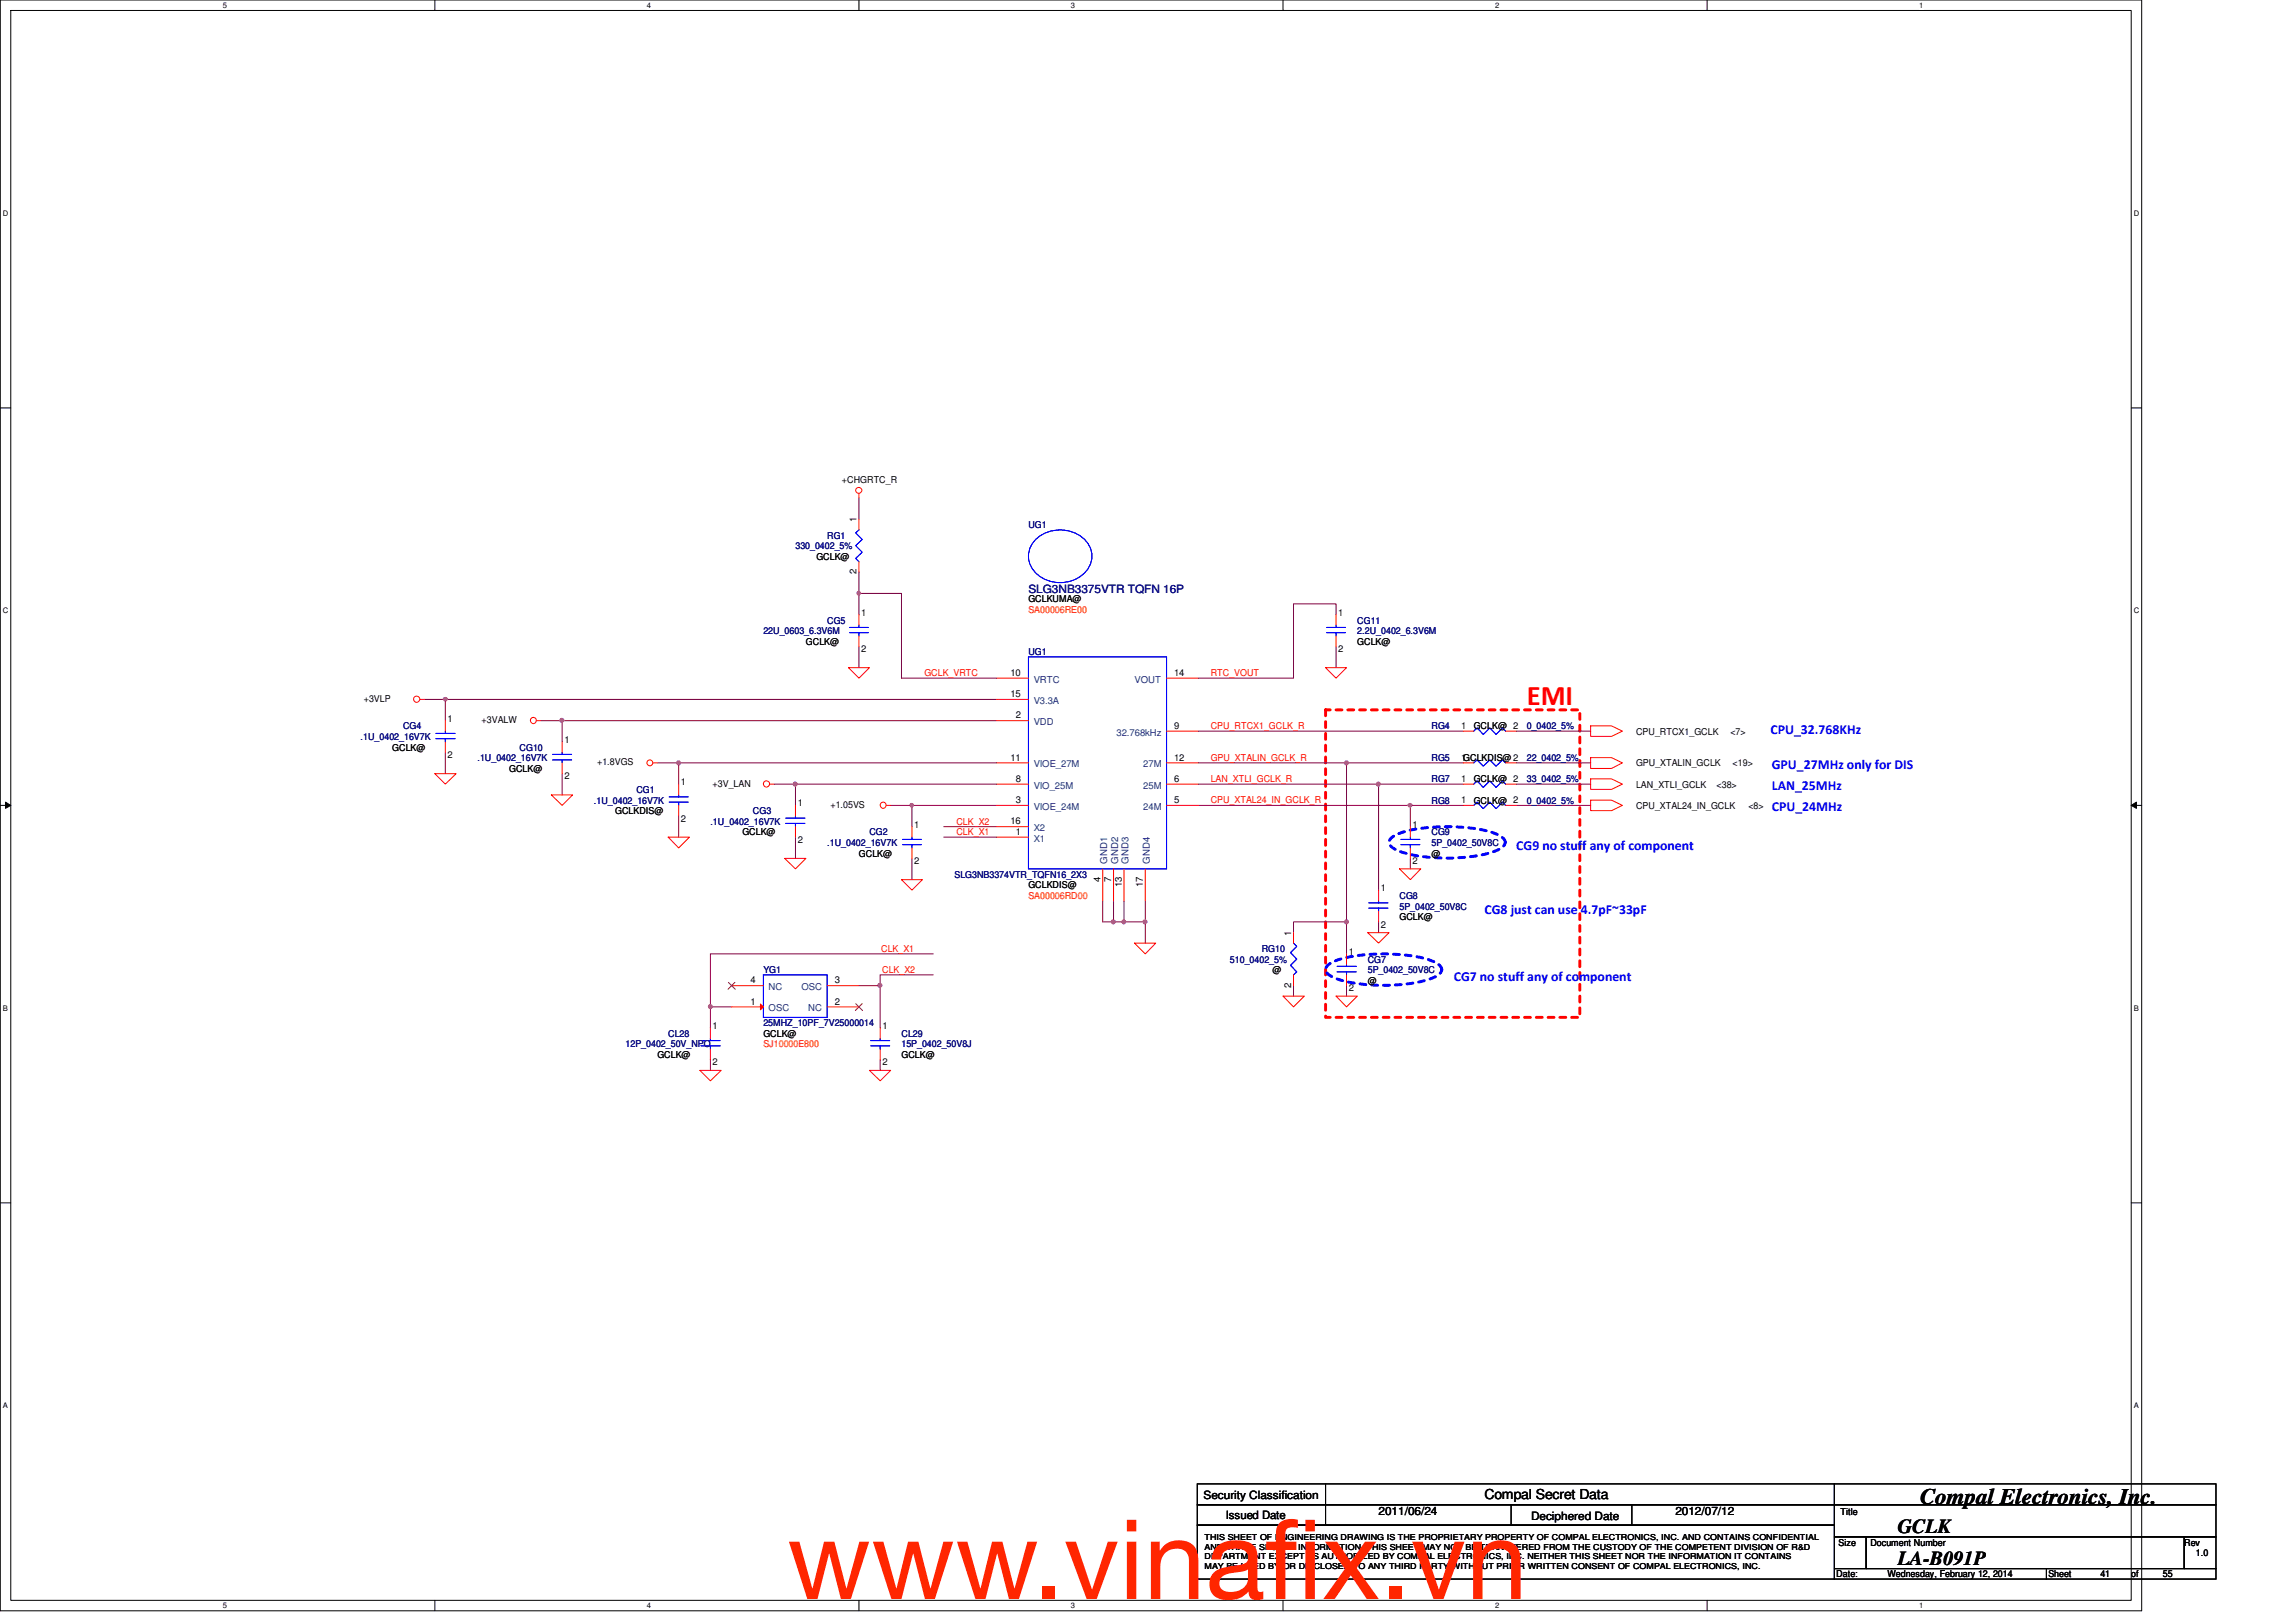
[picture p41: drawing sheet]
<svg xmlns="http://www.w3.org/2000/svg" width="297mm" height="210mm" viewBox="0 0 297 210" stroke-linecap="round" stroke-linejoin="round" font-family="sans-serif">
<defs><g id="words">
<g font-size="14.1" fill="#ff2600">
<text x="101.8" y="206.9">www.vinaf</text>
<text x="163.7" y="206.9">ix.vn</text>
</g>
<text font-size="3.7" fill="#f00" x="197.5" y="91.3">EMI</text>
<text font-size="2.9" x="248.4" y="194.6">Compal Electronics, Inc.</text>
<g font-size="2.6">
<text x="245.5" y="202.5">LA-B091P</text>
<text x="245.5" y="198.4">GCLK</text>
</g>
<g font-size="1.8" fill="#00f">
<text x="229.1" y="95">CPU_32.768KHz</text>
<text x="229.2" y="99.5">GPU_27MHz only for DIS</text>
<text x="229.2" y="104.9">CPU_24MHz</text>
<text x="229.2" y="102.2">LAN_25MHz</text>
<text x="196.2" y="110">CG9 no stuff any of component</text>
<text x="192.1" y="118.3">CG8 just can use 4.7pF~33pF</text>
<text x="188.1" y="126.9">CG7 no stuff any of component</text>
</g>
<text font-size="1.8" x="192.1" y="194">Compal Secret Data</text>
<text font-size="1.5" fill="#000080" x="133.1" y="76.8">SLG3NB3375VTR TQFN 16P</text>
<g font-size="1.5">
<text x="155.7" y="193.9">Security Classification</text>
<text x="158.6" y="196.5">Issued Date</text>
<text x="178.3" y="196.1">2011/06/24</text>
<text x="198.1" y="196.6">Deciphered Date</text>
<text x="216.7" y="196.1">2012/07/12</text>
</g>
<g font-size="1.2">
<text x="108.9" y="62.6">+CHGRTC_R</text>
<text x="110.8" y="67.6" transform="rotate(-90 110.8 67.6)">1</text>
<text x="105.6" y="72.4">GCLK@</text>
<text x="110.8" y="74.3" transform="rotate(-90 110.8 74.3)">2</text>
<text x="133.1" y="77.9">GCLKUMA@</text>
<text x="104.3" y="83.4">GCLK@</text>
<text x="111.4" y="79.7">1</text>
<text x="173.1" y="79.7">1</text>
<text x="175.6" y="83.4">GCLK@</text>
<text x="111.4" y="84.4">2</text>
<text x="130.7" y="87.5">10</text>
<text x="151.9" y="87.5">14</text>
<text x="173.1" y="84.4">2</text>
<text x="47.1" y="90.8">+3VLP</text>
<text x="57.9" y="93.4">1</text>
<text x="62.3" y="93.6">+3VALW</text>
<text x="130.7" y="90.2">15</text>
<text x="131.4" y="93">2</text>
<text x="151.9" y="94.3">9</text>
<text x="189" y="94.3">1</text>
<text x="190.7" y="94.4">GCLK@ 2</text>
<text x="211.7" y="95.1">CPU_RTCX1_GCLK</text>
<text x="223.9" y="95.1">&lt;7&gt;</text>
<text x="50.8" y="97.2">GCLK@</text>
<text x="57.9" y="98.1">2</text>
<text x="65.9" y="99.9">GCLK@</text>
<text x="73" y="96.1">1</text>
<text x="73" y="100.8">2</text>
<text x="77.3" y="99.1">+1.8VGS</text>
<text x="88.1" y="101.6">1</text>
<text x="92.2" y="101.8">+3V_LAN</text>
<text x="130.7" y="98.4">11</text>
<text x="131.4" y="101.2">8</text>
<text x="151.9" y="101.2">6</text>
<text x="151.9" y="98.4">12</text>
<text x="189" y="101.2">1</text>
<text x="189" y="98.4">1GCLKDIS@2</text>
<text x="190.7" y="101.3">GCLK@ 2</text>
<text x="211.7" y="101.9">LAN_XTLI_GCLK</text>
<text x="211.7" y="99.2">GPU_XTALIN_GCLK</text>
<text x="222.1" y="101.9">&lt;38&gt;</text>
<text x="224.2" y="99.2">&lt;19&gt;</text>
<text x="79.6" y="105.4">GCLKDIS@</text>
<text x="88.1" y="106.3">2</text>
<text x="103.2" y="104.4">1</text>
<text x="107.4" y="104.6">+1.05VS</text>
<text x="118.3" y="107.1">1</text>
<text x="130.7" y="106.7">16</text>
<text x="131.4" y="103.9">3</text>
<text x="151.9" y="103.9">5</text>
<text x="182.7" y="107.1">1</text>
<text x="189" y="103.9">1</text>
<text x="190.7" y="104">GCLK@ 2</text>
<text x="211.7" y="104.7">CPU_XTAL24_IN_GCLK</text>
<text x="226.2" y="104.7">&lt;8&gt;</text>
<text x="96.1" y="108.1">GCLK@</text>
<text x="103.2" y="109.1">2</text>
<text x="111.1" y="110.9">GCLK@</text>
<text x="118.3" y="111.8">2</text>
<text x="131.4" y="108">1</text>
<text x="182.7" y="111.8">2</text>
<text x="185.2" y="110.9">@</text>
<text x="133.1" y="115">GCLKDIS@</text>
<text x="142.4" y="114.1" transform="rotate(-90 142.4 114.1)">4</text>
<text x="143.8" y="114.1" transform="rotate(-90 143.8 114.1)">7</text>
<text x="145.1" y="114.8" transform="rotate(-90 145.1 114.8)">13</text>
<text x="147.9" y="114.8" transform="rotate(-90 147.9 114.8)">17</text>
<text x="178.6" y="115.4">1</text>
<text x="181.1" y="119.1">GCLK@</text>
<text x="164.6" y="125.9">@</text>
<text x="167" y="121.1" transform="rotate(-90 167 121.1)">1</text>
<text x="174.5" y="123.6">1</text>
<text x="178.6" y="120.1">2</text>
<text x="97.1" y="127.3">4</text>
<text x="97.1" y="130">1</text>
<text x="108" y="127.3">3</text>
<text x="108" y="130">2</text>
<text x="167" y="127.8" transform="rotate(-90 167 127.8)">2</text>
<text x="174.5" y="128.3">2</text>
<text x="177" y="127.3">@</text>
<text x="85" y="136.9">GCLK@</text>
<text x="92.2" y="133.2">1</text>
<text x="92.2" y="137.9">2</text>
<text x="98.8" y="134.2">GCLK@</text>
<text x="114.2" y="133.2">1</text>
<text x="114.2" y="137.9">2</text>
<text x="116.6" y="136.9">GCLK@</text>
<text x="238.1" y="196">Title</text>
<text x="237.9" y="200">Size</text>
<text x="242" y="200">Document Number</text>
<text x="282.6" y="200">Rev</text>
<text x="284.1" y="201.4">1.0</text>
<text x="237.6" y="204.1">Date:</text>
<text x="244.2" y="204.1">Wednesday, February 12, 2014</text>
<text x="265" y="204.1">Sheet</text>
<text x="271.7" y="204.1">41</text>
<text x="275.7" y="204.1">of</text>
<text x="279.8" y="204.1">55</text>
</g>
<g font-size="1.2" fill="#000080">
<text x="102.9" y="71.1">330_0402_5%</text>
<text x="107" y="69.7">RG1</text>
<text x="133.1" y="68.3">UG1</text>
<text x="98.8" y="82">22U_0603_6.3V6M</text>
<text x="107" y="80.7">CG5</text>
<text x="175.6" y="80.7">CG11</text>
<text x="175.6" y="82">2.2U_0402_6.3V6M</text>
<text x="133.1" y="84.8">UG1</text>
<text x="46.6" y="95.8">.1U_0402_16V7K</text>
<text x="52.2" y="94.4">CG4</text>
<text x="185.2" y="94.4">RG4</text>
<text x="197.5" y="94.4">0_0402_5%</text>
<text x="61.8" y="98.5">.1U_0402_16V7K</text>
<text x="67.2" y="97.2">CG10</text>
<text x="185.2" y="101.3">RG7</text>
<text x="185.2" y="98.5">RG5</text>
<text x="197.5" y="101.3">33_0402_5%</text>
<text x="197.5" y="98.5">22_0402_5%</text>
<text x="76.8" y="104">.1U_0402_16V7K</text>
<text x="82.3" y="102.6">CG1</text>
<text x="91.9" y="106.7">.1U_0402_16V7K</text>
<text x="97.4" y="105.4">CG3</text>
<text x="185.2" y="104">RG8</text>
<text x="197.5" y="104">0_0402_5%</text>
<text x="107" y="109.5">.1U_0402_16V7K</text>
<text x="112.5" y="108.1">CG2</text>
<text x="123.5" y="113.6">SLG3NB3374VTR_TQFN16_2X3</text>
<text x="185.2" y="108.1">CG9</text>
<text x="185.2" y="109.5">5P_0402_50V8C</text>
<text x="181.1" y="116.3">CG8</text>
<text x="181.1" y="117.7">5P_0402_50V8C</text>
<text x="98.8" y="125.9">YG1</text>
<text x="159.1" y="124.6">510_0402_5%</text>
<text x="163.2" y="123.2">RG10</text>
<text x="177" y="124.6">CG7</text>
<text x="177" y="125.9">5P_0402_50V8C</text>
<text x="80.9" y="135.6">12P_0402_50V_NPO</text>
<text x="86.4" y="134.2">CL28</text>
<text x="98.8" y="132.8">25MHZ_10PF_7V25000014</text>
<text x="116.6" y="134.2">CL29</text>
<text x="116.6" y="135.6">15P_0402_50V8J</text>
</g>
<g font-size="1.2" fill="#ff8000">
<text x="133.1" y="79.3">SA00006RE00</text>
<text x="133.1" y="116.3">SA00006RD00</text>
<text x="98.8" y="135.6">SJ10000E800</text>
</g>
<g font-size="1.2" fill="#f00">
<text x="119.6" y="87.5">GCLK_VRTC</text>
<text x="156.6" y="87.5">RTC_VOUT</text>
<text x="156.6" y="94.4">CPU_RTCX1_GCLK_R</text>
<text x="156.6" y="98.5">GPU_XTALIN_GCLK_R</text>
<text x="156.6" y="101.2">LAN_XTLI_GCLK_R</text>
<text x="123.7" y="106.7">CLK_X2</text>
<text x="156.6" y="104">CPU_XTAL24_IN_GCLK_R</text>
<text x="123.7" y="108.1">CLK_X1</text>
<text x="114" y="123.2">CLK_X1</text>
<text x="114.1" y="125.9">CLK_X2</text>
</g>
<g font-size="1.2" fill="#004080">
<text x="133.7" y="88.3">VRTC</text>
<text x="146.8" y="88.3">VOUT</text>
<text x="133.7" y="93.9">VDD</text>
<text x="133.7" y="91.1">V3.3A</text>
<text x="144.4" y="95.2">32.768kHz</text>
<text x="133.7" y="99.3">VIOE_27M</text>
<text x="147.9" y="99.3">27M</text>
<text x="133.7" y="107.6">X2</text>
<text x="133.7" y="104.8">VIOE_24M</text>
<text x="133.7" y="102.1">VIO_25M</text>
<text x="147.9" y="104.8">24M</text>
<text x="147.9" y="102.1">25M</text>
<text x="133.7" y="108.9">X1</text>
<text x="143.3" y="111.8" transform="rotate(-90 143.3 111.8)">GND1</text>
<text x="144.6" y="111.8" transform="rotate(-90 144.6 111.8)">GND2</text>
<text x="146" y="111.8" transform="rotate(-90 146 111.8)">GND3</text>
<text x="148.8" y="111.8" transform="rotate(-90 148.8 111.8)">GND4</text>
<text x="99.4" y="128.1">NC</text>
<text x="99.4" y="130.9">OSC</text>
<text x="103.7" y="128.1">OSC</text>
<text x="104.6" y="130.9">NC</text>
</g>
<g font-size="1.1">
<text x="155.8" y="199.3">THIS SHEET OF ENGINEERING DRAWING IS THE PROPRIETARY PROPERTY OF COMPAL ELECTRONICS, INC. AND CONTAINS CONFIDENTIAL</text>
<text x="155.8" y="200.5">AND TRADE SECRET INFORMATION. THIS SHEET MAY NOT BE TRANSFERED FROM THE CUSTODY OF THE COMPETENT DIVISION OF R&amp;D</text>
<text x="155.8" y="201.8">DEPARTMENT EXCEPT AS AUTHORIZED BY COMPAL ELECTRONICS, INC. NEITHER THIS SHEET NOR THE INFORMATION IT CONTAINS</text>
<text x="155.8" y="203">MAY BE USED BY OR DISCLOSED TO ANY THIRD PARTY WITHOUT PRIOR WRITTEN CONSENT OF COMPAL ELECTRONICS, INC.</text>
</g>
<g font-size="1">
<text x="28.8" y="1">5</text>
<text x="83.7" y="1">4</text>
<text x="138.6" y="1">3</text>
<text x="193.4" y="1">2</text>
<text x="248.3" y="1">1</text>
<text x=".4" y="27.9">D</text>
<text x="276.1" y="27.9">D</text>
<text x=".4" y="79.4">C</text>
<text x="276.1" y="79.4">C</text>
<text x=".4" y="130.8">B</text>
<text x="276.1" y="130.8">B</text>
<text x=".4" y="182.2">A</text>
<text x="276.1" y="182.2">A</text>
<text x="28.8" y="208.1">5</text>
<text x="83.7" y="208.1">4</text>
<text x="138.6" y="208.1">3</text>
<text x="193.4" y="208.1">2</text>
<text x="248.3" y="208.1">1</text>
</g>
</g></defs>
<path d="M0 0h277.1v208.5h-277.1zM1.4 1.4h274.3v205.7h-274.3z" fill="none" stroke="#000" stroke-width=".13"/>
<g fill="#fff">
<path d="M28.8 .1h.6v1.1h-.6z"/>
<path d="M28.8 207.2h.6v1.1h-.6z"/>
</g>
<path d="M56.3 0v1.4M56.3 207.1v1.4" fill="none" stroke="#000" stroke-width=".13"/>
<g fill="#fff">
<path d="M83.7 .1h.5v1.1h-.5z"/>
<path d="M83.7 207.2h.5v1.1h-.5z"/>
</g>
<path d="M111.1 0v1.4M111.1 207.1v1.4" fill="none" stroke="#000" stroke-width=".13"/>
<g fill="#fff">
<path d="M138.6 .1h.5v1.1h-.5z"/>
<path d="M138.6 207.2h.5v1.1h-.5z"/>
</g>
<path d="M166 0v1.4M166 207.1v1.4" fill="none" stroke="#000" stroke-width=".13"/>
<g fill="#fff">
<path d="M193.4 .1h.6v1.1h-.6z"/>
<path d="M193.4 207.2h.6v1.1h-.6z"/>
</g>
<path d="M220.9 0v1.4M220.9 207.1v1.4" fill="none" stroke="#000" stroke-width=".13"/>
<g fill="#fff">
<path d="M248.3 .1h.5v1.1h-.5z"/>
<path d="M248.3 207.2h.5v1.1h-.5z"/>
<path d="M.4 27.1h.7v1.1h-.7z"/>
<path d="M276.1 27.1h.7v1.1h-.7z"/>
<path d="M.4 78.5h.7v1.1h-.7z"/>
<path d="M276.1 78.5h.7v1.1h-.7z"/>
</g>
<path d="M0 52.8h1.4M275.7 52.8h1.4" fill="none" stroke="#000" stroke-width=".13"/>
<g fill="#fff">
<path d="M.4 129.9h.6v1.1h-.6z"/>
<path d="M276.1 129.9h.6v1.1h-.6z"/>
</g>
<path d="M0 104.2h1.4M.7 103.8l.7 .4-.7 .4zM275.7 104.2l.7-.4v.8zM275.7 104.2h1.4" fill="none" stroke="#000" stroke-width=".13"/>
<path d="M.7 103.8l.7 .4-.7 .4zM275.7 104.2l.7-.4v.8z" fill="#000"/>
<g fill="#fff">
<path d="M.4 181.4h.6v1.1h-.6z"/>
<path d="M276.1 181.4h.6v1.1h-.6z"/>
</g>
<path d="M0 155.7h1.4M275.7 155.7h1.4" fill="none" stroke="#000" stroke-width=".13"/>
<path d="M171.5 91.9h32.9v39.8h-32.9z" fill="none" stroke="#f00" stroke-width=".38" stroke-dasharray=".8 .8"/>
<path d="M179.8 108.6a4.4 4.4 0 0 1 2.6-1.2 24.2 24.2 0 0 1 10.6 .3l1.3 .6 .3 .3 .1 .4-.1 .4a4.6 4.6 0 0 1-2.6 1.2 23.6 23.6 0 0 1-10.5-.3l-1.3-.6-.4-.3-.1-.4zM171.6 125.1a4.4 4.4 0 0 1 2.6-1.2 24.2 24.2 0 0 1 10.5 .3l1.3 .6 .4 .3 .1 .4-.1 .3a4.6 4.6 0 0 1-2.6 1.2 23.6 23.6 0 0 1-10.5-.2l-1.3-.6-.4-.4-.1-.3z" fill="none" stroke="#00f" stroke-width=".38" stroke-dasharray=".8 .8"/>
<path d="M57.6 90.5h71.3" fill="none" stroke="#800040" stroke-width=".13"/>
<circle cx="57.6" cy="90.5" r=".25" fill="#f0f"/>
<circle cx="57.6" cy="90.5" r=".25" fill="none" stroke="#f0f" stroke-width=".13"/>
<path d="M87.8 98.7h41.1" fill="none" stroke="#800040" stroke-width=".13"/>
<circle cx="87.8" cy="98.7" r=".26" fill="#f0f"/>
<circle cx="87.8" cy="98.7" r=".26" fill="none" stroke="#f0f" stroke-width=".13"/>
<path d="M148.2 116.6v2.7h-2.8" fill="none" stroke="#800040" stroke-width=".13"/>
<circle cx="148.1" cy="119.3" r=".26" fill="#f0f"/>
<circle cx="148.1" cy="119.3" r=".26" fill="none" stroke="#f0f" stroke-width=".13"/>
<path d="M145.2 119.1l.2-.1 .2 .2-.1 .3-.1 .1-.2-.1z" fill-rule="evenodd" fill="#f0f"/>
<path d="M145.2 119.1l.2-.1 .2 .2-.1 .3-.1 .1-.2-.1z" fill="none" stroke="#f0f" stroke-width=".13"/>
<path d="M142.7 116.6v2.7M145.4 116.6v2.7h-1.3M148.2 119.3v2.7" fill="none" stroke="#800040" stroke-width=".13"/>
<circle cx="144" cy="119.3" r=".26" fill="#f0f"/>
<circle cx="144" cy="119.3" r=".26" fill="none" stroke="#f0f" stroke-width=".13"/>
<path d="M102.9 101.5h26M118 104.2h10.9M144.1 116.6v2.7" fill="none" stroke="#800040" stroke-width=".13"/>
<path d="M117.8 104h.3l.1 .2-.1 .2h-.2h-.1z" fill-rule="evenodd" fill="#f0f"/>
<path d="M117.8 104h.3l.1 .2-.1 .2h-.2h-.1z" fill="none" stroke="#f0f" stroke-width=".13"/>
<path d="M172.8 79.5v-1.4h-5.5v9.7h-12.3M72.7 93.3h56.2M172.8 83.7v2.7M142.7 119.3h1.4" fill="none" stroke="#800040" stroke-width=".13"/>
<circle cx="72.7" cy="93.2" r=".26" fill="#f0f"/>
<circle cx="72.7" cy="93.2" r=".26" fill="none" stroke="#f0f" stroke-width=".13"/>
<path d="M111.1 64.4v2.8M111.1 79.5v-2.7h5.5v11h12.3M111.1 83.7v2.7" fill="none" stroke="#800040" stroke-width=".13"/>
<path d="M110.9 76.6h.4v.2v.1l-.2 .1-.2-.1z" fill-rule="evenodd" fill="#f0f"/>
<path d="M110.9 76.6h.4v.2v.1l-.2 .1-.2-.1z" fill="none" stroke="#f0f" stroke-width=".13"/>
<path d="M111.1 74v2.8M91.9 123.4v6.9M91.9 130.3v2.7M91.9 130.3h2.8" fill="none" stroke="#800040" stroke-width=".13"/>
<circle cx="91.9" cy="130.3" r=".26" fill="#f0f"/>
<circle cx="91.9" cy="130.3" r=".26" fill="none" stroke="#f0f" stroke-width=".13"/>
<path d="M91.9 137.2v1.3M113.9 127.6v5.4M113.9 126.2h6.8" fill="none" stroke="#800040" stroke-width=".13"/>
<circle cx="113.8" cy="127.5" r=".26" fill="#f0f"/>
<circle cx="113.8" cy="127.5" r=".26" fill="none" stroke="#f0f" stroke-width=".13"/>
<path d="M102.9 101.5v2.7M115.2 104.2h2.8v2.8M118 111.1v2.7M91.9 123.4h28.8M113.9 137.2v1.3M113.9 126.2v1.4h-2.8" fill="none" stroke="#800040" stroke-width=".13"/>
<circle cx="102.9" cy="101.5" r=".26" fill="#f0f"/>
<circle cx="102.9" cy="101.5" r=".26" fill="none" stroke="#f0f" stroke-width=".13"/>
<g fill="none" stroke="#800040" stroke-width=".13">
<path d="M54.9 90.5h2.7v2.8M57.6 97.4v2.7M70 93.3h2.7v2.7M85 98.7h2.8v2.8M155 94.6h34.3M155 98.7h19.2M196.2 94.6h9.6M196.2 98.7h9.6M72.7 100.1v2.8M87.8 105.6v2.7M100.2 101.5h2.7M102.9 108.3v2.8"/>
<path d="M122.1 107h6.8M122.1 108.3h6.8M155 101.5h23.4M155 104.2h27.5M174.2 119.3v4.1M196.2 101.5h9.6M196.2 104.2h9.6"/>
</g>
<circle cx="174.2" cy="119.3" r=".26" fill="#f0f"/>
<circle cx="174.2" cy="119.3" r=".26" fill="none" stroke="#f0f" stroke-width=".13"/>
<path d="M178.4 119.3v1.4M178.4 101.5v13.7M174.2 127.6v1.3" fill="none" stroke="#800040" stroke-width=".13"/>
<circle cx="178.3" cy="101.5" r=".26" fill="#f0f"/>
<circle cx="178.3" cy="101.5" r=".26" fill="none" stroke="#f0f" stroke-width=".13"/>
<path d="M182.5 111.1v1.3M182.5 104.2v2.8" fill="none" stroke="#800040" stroke-width=".13"/>
<circle cx="182.4" cy="104.2" r=".25" fill="#f0f"/>
<circle cx="182.4" cy="104.2" r=".25" fill="none" stroke="#f0f" stroke-width=".13"/>
<path d="M189.3 98.7h-15.1v20.6h-6.9v1.4M178.4 101.5h10.9M182.5 104.2h6.8M167.3 127.6v1.3" fill="none" stroke="#800040" stroke-width=".13"/>
<circle cx="174.2" cy="98.7" r=".26" fill="#f0f"/>
<circle cx="174.2" cy="98.7" r=".26" fill="none" stroke="#f0f" stroke-width=".13"/>
<g fill="none" stroke="#f00" stroke-width=".13">
<path d="M111.1 63.9v.5M111.1 67.2v1.4M111.1 72.7v1.3M54.4 90.5h.5M69.4 93.3h.6M84.5 98.7h.5M109.8 86.4h2.7l-1.4 1.4zM171.5 86.4h2.7l-1.4 1.4zM205.8 93.9h2.7l1.4 .7-1.4 .7h-2.7zM205.8 98h2.7l1.4 .7-1.4 .7h-2.7zM56.3 100.1h2.7l-1.4 1.4zM71.3 102.9h2.8l-1.4 1.3z"/>
<path d="M86.4 108.3h2.8l-1.4 1.4zM87.8 101.5v1.4M87.8 104.2v1.4M99.6 101.5h.6M101.5 111.1h2.8l-1.4 1.3zM114.7 104.2h.5M116.6 113.8h2.7l-1.3 1.4zM118 107v1.3M118 109.7v1.4M181.1 112.4h2.7l-1.3 1.4zM189.3 101.5h1.4M189.3 104.2h1.4"/>
<path d="M194.8 101.5h1.4M194.8 104.2h1.4M205.8 103.5h2.7l1.4 .7-1.4 .7h-2.7zM205.8 100.8h2.7l1.4 .7-1.4 .7h-2.7zM90.5 138.5h2.8l-1.4 1.4zM91.9 133v1.4M91.9 135.8v1.4M94.7 127.6h4.1M112.5 138.5h2.7l-1.3 1.4zM113.9 133v1.4M113.9 135.8v1.4M146.8 122h2.7l-1.3 1.4z"/>
<path d="M166 128.9h2.7l-1.4 1.4zM172.8 128.9h2.8l-1.4 1.4zM174.2 123.4v1.4M174.2 126.2v1.4M177 120.7h2.7l-1.3 1.3z"/>
<circle cx="111.1" cy="63.5" r=".39"/>
<circle cx="53.9" cy="90.5" r=".4"/>
<circle cx="69" cy="93.2" r=".39"/>
<circle cx="84.1" cy="98.7" r=".38"/>
<circle cx="99.2" cy="101.4" r=".4"/>
<circle cx="114.2" cy="104.2" r=".39"/>
</g>
<g fill="none" stroke="#000" stroke-width=".13">
<path d="M154.9 192h82.4v2.7h-82.4zM154.9 194.7h82.4v2.7h-82.4zM154.9 197.4h82.4v6.9h-82.4zM171.5 192v5.4M195.5 194.7v2.7M211.1 194.7v2.7M237.3 192h49.4v2.7h-49.4zM237.3 194.7h49.4v4.2h-49.4zM237.3 198.9h4.1v4.1h-4.1zM241.4 198.9h41.2v4.1h-41.2zM282.6 198.9h4.1v4.1h-4.1zM237.3 203h27.5v1.3h-27.5z"/>
<path d="M264.8 203h21.9v1.3h-21.9z"/>
</g>
<g fill="none" stroke="#00f" stroke-width=".13">
<path d="M111.1 68.6l-.4 .4 .8 .8-.8 .8 .8 .9-.8 .8 .4 .4M86.6 103.8h2.4M86.6 103.1h2.4M87.8 102.9v.2M87.8 103.8v.4M116.8 109.3h2.4M116.8 108.6h2.4M118 108.3v.3M118 109.3v.4M190.7 101.5l.4-.4 .8 .8 .8-.8 .8 .8 .9-.8 .4 .4M190.7 104.2l.4-.4 .8 .9 .8-.9 .8 .9 .9-.9 .4 .4M90.7 135.3h2.5"/>
<path d="M90.7 134.7h2.5M91.9 134.4v.3M91.9 135.3v.5M98.8 126.2h8.2v5.5h-8.2zM112.6 135.3h2.5M112.6 134.7h2.5M113.9 134.4v.3M113.9 135.3v.5M173 125.8h2.5M173 125.1h2.5M174.2 124.8v.3M174.2 125.8v.4"/>
</g>
<path d="M94.2 127.1l.9 .9M95.1 127.1l-.9 .9" fill="none" stroke="#804000" stroke-width=".13"/>
<path d="M98.4 129.9l.4 .4-.4 .4z" fill="#f00"/>
<g fill="none" stroke="#f00" stroke-width=".13">
<path d="M111.1 79.5v1.4M172.8 79.5v1.4M57.6 93.3v1.3M57.6 96v1.4M72.7 96v1.4M72.7 98.7v1.4M111.1 82.3v1.4M128.9 93.3h4.2M128.9 87.8h4.2M128.9 98.7h4.2M128.9 90.5h4.2M150.9 94.6h4.1"/>
<path d="M150.9 98.7h4.1M150.9 87.8h4.1M172.8 82.3v1.4M189.3 94.6h1.4M189.3 98.7h1.4M194.8 94.6h1.4M194.8 98.7h1.4M102.9 104.2v1.4M102.9 107v1.3M128.9 107h4.2M128.9 104.2h4.2M128.9 101.5h4.2"/>
<path d="M128.9 108.3h4.2M142.7 112.4v4.2M144.1 112.4v4.2M145.4 112.4v4.2M148.2 112.4v4.2M150.9 104.2h4.1M150.9 101.5h4.1M178.4 115.2v1.4M178.4 117.9v1.4M182.5 107v1.3M182.5 109.7v1.4M94.7 130.3h4.1"/>
<path d="M98.4 129.9l.4 .4-.4 .4zM107 127.6h4.1M107 130.3h4.1M167.3 120.7v1.3M167.3 126.2v1.4"/>
</g>
<path d="M110.7 129.9l.9 .9M111.5 129.9l-.8 .9" fill="none" stroke="#804000" stroke-width=".13"/>
<g fill="none" stroke="#00f" stroke-width=".13">
<path d="M134.2 69.6a4.6 4.6 0 0 1 6.7 1.1 3.2 3.2 0 0 1-2.2 4.4 4.4 4.4 0 0 1-5.3-1.8 2.98 2.98 0 0 1 .8-3.7zM56.4 95.6h2.5M56.4 94.9h2.5M57.6 94.6v.3M57.6 95.6v.4M71.5 98.3h2.5M71.5 97.6h2.5M72.7 97.4v.2M72.7 98.3v.4M109.9 81.9h2.5M109.9 81.2h2.5M111.1 80.9v.3"/>
<path d="M111.1 81.9v.4M133.1 85h17.8v27.4h-17.8zM171.6 81.9h2.5M171.6 81.2h2.5M172.8 80.9v.3M172.8 81.9v.4M190.7 94.6l.4-.4 .8 .8 .8-.8 .8 .8 .9-.8 .4 .4M190.7 98.7l.4-.4 .8 .8 .8-.8 .8 .8 .9-.8 .4 .4M101.6 106.6h2.5M101.6 105.9h2.5M102.9 105.6v.3M102.9 106.6v.4"/>
<path d="M177.1 117.5h2.5M177.1 116.8h2.5M178.4 116.6v.2M178.4 117.5v.4M181.2 109.3h2.5M181.2 108.6h2.5M182.5 108.3v.3M182.5 109.3v.4M167.3 122l.5 .5-.8 .8 .8 .8-.8 .8 .8 .9-.5 .4"/>
</g>
<circle cx="57.6" cy="90.5" r=".25" fill="#f0f"/>
<circle cx="57.6" cy="90.5" r=".25" fill="none" stroke="#f0f" stroke-width=".13"/>
<circle cx="87.8" cy="98.7" r=".26" fill="#f0f"/>
<circle cx="87.8" cy="98.7" r=".26" fill="none" stroke="#f0f" stroke-width=".13"/>
<circle cx="148.1" cy="119.3" r=".26" fill="#f0f"/>
<circle cx="148.1" cy="119.3" r=".26" fill="none" stroke="#f0f" stroke-width=".13"/>
<path d="M145.2 119.1l.2-.1 .2 .2-.1 .3-.1 .1-.2-.1z" fill-rule="evenodd" fill="#f0f"/>
<path d="M145.2 119.1l.2-.1 .2 .2-.1 .3-.1 .1-.2-.1z" fill="none" stroke="#f0f" stroke-width=".13"/>
<circle cx="144" cy="119.3" r=".26" fill="#f0f"/>
<circle cx="144" cy="119.3" r=".26" fill="none" stroke="#f0f" stroke-width=".13"/>
<path d="M117.8 104h.3l.1 .2-.1 .2h-.2h-.1z" fill-rule="evenodd" fill="#f0f"/>
<path d="M117.8 104h.3l.1 .2-.1 .2h-.2h-.1z" fill="none" stroke="#f0f" stroke-width=".13"/>
<circle cx="72.7" cy="93.2" r=".26" fill="#f0f"/>
<circle cx="72.7" cy="93.2" r=".26" fill="none" stroke="#f0f" stroke-width=".13"/>
<path d="M110.9 76.6h.4v.2v.1l-.2 .1-.2-.1z" fill-rule="evenodd" fill="#f0f"/>
<path d="M110.9 76.6h.4v.2v.1l-.2 .1-.2-.1z" fill="none" stroke="#f0f" stroke-width=".13"/>
<circle cx="91.9" cy="130.3" r=".26" fill="#f0f"/>
<circle cx="91.9" cy="130.3" r=".26" fill="none" stroke="#f0f" stroke-width=".13"/>
<circle cx="113.8" cy="127.5" r=".26" fill="#f0f"/>
<circle cx="113.8" cy="127.5" r=".26" fill="none" stroke="#f0f" stroke-width=".13"/>
<circle cx="102.9" cy="101.5" r=".26" fill="#f0f"/>
<circle cx="102.9" cy="101.5" r=".26" fill="none" stroke="#f0f" stroke-width=".13"/>
<circle cx="174.2" cy="119.3" r=".26" fill="#f0f"/>
<circle cx="174.2" cy="119.3" r=".26" fill="none" stroke="#f0f" stroke-width=".13"/>
<circle cx="178.3" cy="101.5" r=".26" fill="#f0f"/>
<circle cx="178.3" cy="101.5" r=".26" fill="none" stroke="#f0f" stroke-width=".13"/>
<circle cx="182.4" cy="104.2" r=".25" fill="#f0f"/>
<circle cx="182.4" cy="104.2" r=".25" fill="none" stroke="#f0f" stroke-width=".13"/>
<circle cx="174.2" cy="98.7" r=".26" fill="#f0f"/>
<circle cx="174.2" cy="98.7" r=".26" fill="none" stroke="#f0f" stroke-width=".13"/>
<use href="#words"/>
</svg>
